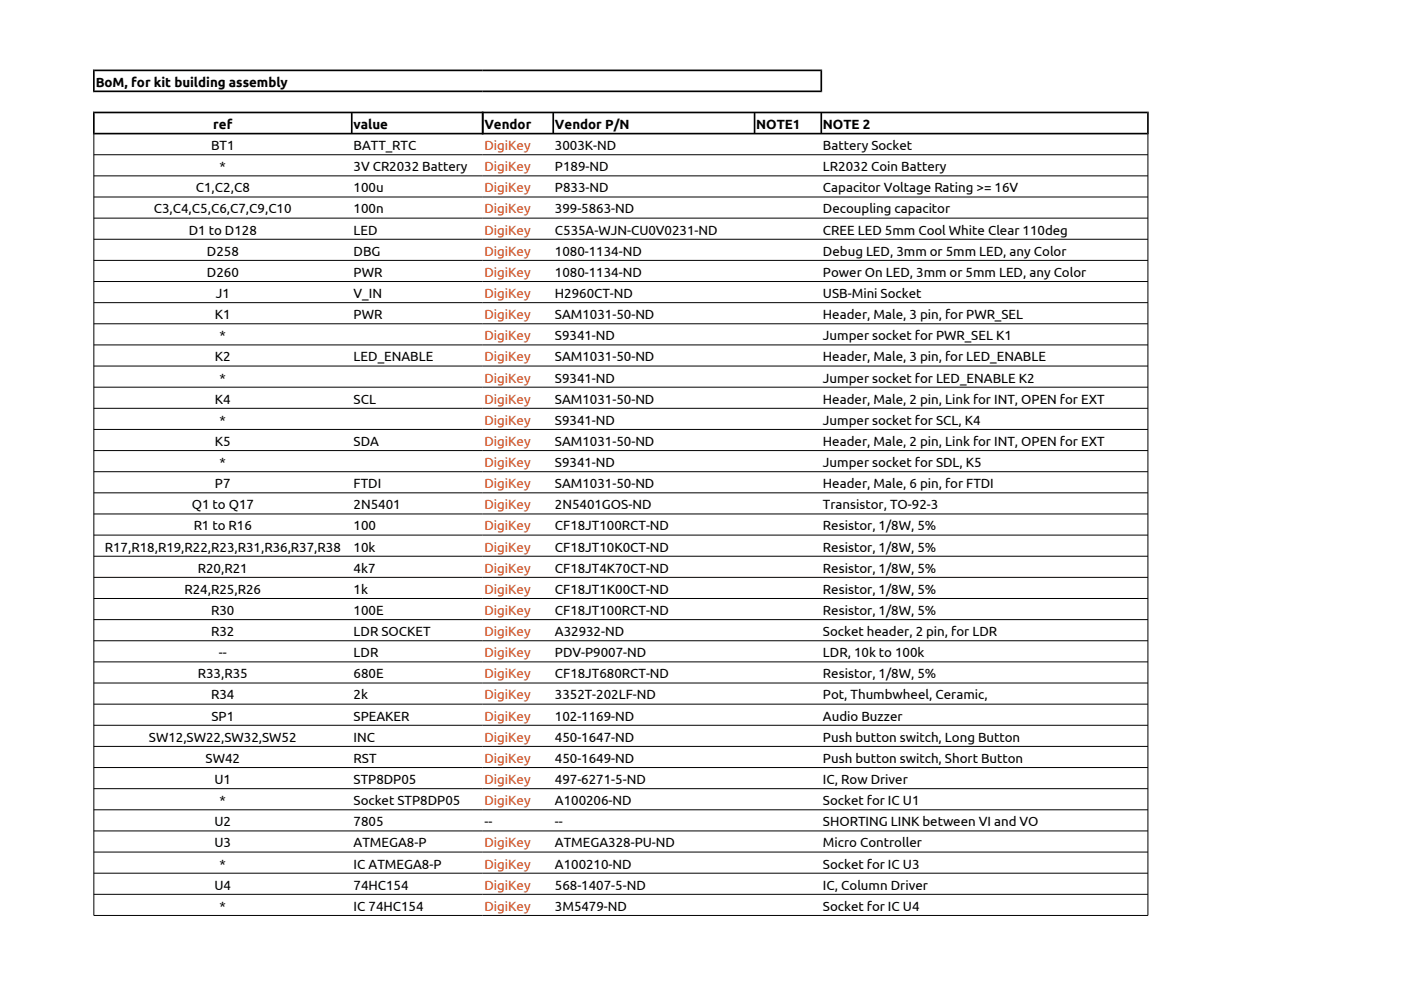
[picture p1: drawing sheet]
<svg xmlns="http://www.w3.org/2000/svg" width="297mm" height="210mm" viewBox="0 0 297 210" stroke-linecap="round" stroke-linejoin="round" font-family="sans-serif">
<defs><g id="words">
<g font-size="2.8">
<text x="20.3" y="18.4">BoM, for kit building assembly</text>
<text x="45.2" y="27.3">ref</text>
<text x="75" y="27.3">value</text>
<text x="102.7" y="27.3">Vendor</text>
<text x="117.7" y="27.3">Vendor P/N</text>
<text x="160.3" y="27.3">NOTE1</text>
<text x="174.5" y="27.3">NOTE 2</text>
<text x="44.8" y="31.8">BT1</text>
<text x="75" y="31.8">BATT_RTC</text>
<text x="117.7" y="31.8">3003K-ND</text>
<text x="174.5" y="31.8">Battery Socket</text>
<text x="41.5" y="40.8">C1,C2,C8</text>
<text x="46.6" y="36.3">*</text>
<text x="75" y="36.3">3V CR2032 Battery</text>
<text x="75" y="40.8">100u</text>
<text x="117.7" y="36.3">P189-ND</text>
<text x="117.7" y="40.8">P833-ND</text>
<text x="174.5" y="36.3">LR2032 Coin Battery</text>
<text x="174.5" y="40.8">Capacitor Voltage Rating &gt;= 16V</text>
<text x="32.6" y="45.3">C3,C4,C5,C6,C7,C9,C10</text>
<text x="75" y="45.3">100n</text>
<text x="117.7" y="45.3">399-5863-ND</text>
<text x="174.5" y="45.3">Decoupling capacitor</text>
<text x="40" y="49.7">D1 to D128</text>
<text x="75" y="49.7">LED</text>
<text x="117.7" y="49.7">C535A-WJN-CU0V0231-ND</text>
<text x="174.5" y="49.7">CREE LED 5mm Cool White Clear 110deg</text>
<text x="43.9" y="54.2">D258</text>
<text x="43.9" y="58.7">D260</text>
<text x="75" y="54.2">DBG</text>
<text x="75" y="58.7">PWR</text>
<text x="117.7" y="54.2">1080-1134-ND</text>
<text x="117.7" y="58.7">1080-1134-ND</text>
<text x="174.5" y="54.2">Debug LED, 3mm or 5mm LED, any Color</text>
<text x="174.5" y="58.7">Power On LED, 3mm or 5mm LED, any Color</text>
<text x="45.8" y="63.2">J1</text>
<text x="75" y="63.2">V_IN</text>
<text x="117.7" y="63.2">H2960CT-ND</text>
<text x="174.5" y="63.2">USB-Mini Socket</text>
<text x="45.6" y="67.7">K1</text>
<text x="75" y="67.7">PWR</text>
<text x="117.7" y="67.7">SAM1031-50-ND</text>
<text x="174.5" y="67.7">Header, Male, 3 pin, for PWR_SEL</text>
<text x="45.6" y="76.6">K2</text>
<text x="46.6" y="72.1">*</text>
<text x="75" y="76.6">LED_ENABLE</text>
<text x="117.7" y="72.1">S9341-ND</text>
<text x="117.7" y="76.6">SAM1031-50-ND</text>
<text x="174.5" y="72.1">Jumper socket for PWR_SEL K1</text>
<text x="174.5" y="76.6">Header, Male, 3 pin, for LED_ENABLE</text>
<text x="46.6" y="81.1">*</text>
<text x="117.7" y="81.1">S9341-ND</text>
<text x="174.5" y="81.1">Jumper socket for LED_ENABLE K2</text>
<text x="45.6" y="85.6">K4</text>
<text x="75" y="85.6">SCL</text>
<text x="117.7" y="85.6">SAM1031-50-ND</text>
<text x="174.5" y="85.6">Header, Male, 2 pin, Link for INT, OPEN for EXT</text>
<text x="45.6" y="94.5">K5</text>
<text x="46.6" y="90.1">*</text>
<text x="75" y="94.5">SDA</text>
<text x="117.7" y="90.1">S9341-ND</text>
<text x="117.7" y="94.5">SAM1031-50-ND</text>
<text x="174.5" y="90.1">Jumper socket for SCL, K4</text>
<text x="174.5" y="94.5">Header, Male, 2 pin, Link for INT, OPEN for EXT</text>
<text x="46.6" y="99">*</text>
<text x="117.7" y="99">S9341-ND</text>
<text x="174.5" y="99">Jumper socket for SDL, K5</text>
<text x="40.7" y="108">Q1 to Q17</text>
<text x="45.6" y="103.5">P7</text>
<text x="75" y="103.5">FTDI</text>
<text x="75" y="108">2N5401</text>
<text x="117.7" y="103.5">SAM1031-50-ND</text>
<text x="117.7" y="108">2N5401GOS-ND</text>
<text x="174.5" y="103.5">Header, Male, 6 pin, for FTDI</text>
<text x="174.5" y="108">Transistor, TO-92-3</text>
<text x="41.1" y="112.5">R1 to R16</text>
<text x="75" y="112.5">100</text>
<text x="117.7" y="112.5">CF18JT100RCT-ND</text>
<text x="174.5" y="112.5">Resistor, 1/8W, 5%</text>
<text x="22.2" y="116.9">R17,R18,R19,R22,R23,R31,R36,R37,R38</text>
<text x="75" y="116.9">10k</text>
<text x="117.7" y="116.9">CF18JT10K0CT-ND</text>
<text x="174.5" y="116.9">Resistor, 1/8W, 5%</text>
<text x="39.1" y="125.9">R24,R25,R26</text>
<text x="41.9" y="121.4">R20,R21</text>
<text x="75" y="121.4">4k7</text>
<text x="75" y="125.9">1k</text>
<text x="117.7" y="121.4">CF18JT4K70CT-ND</text>
<text x="117.7" y="125.9">CF18JT1K00CT-ND</text>
<text x="174.5" y="121.4">Resistor, 1/8W, 5%</text>
<text x="174.5" y="125.9">Resistor, 1/8W, 5%</text>
<text x="44.8" y="130.4">R30</text>
<text x="75" y="130.4">100E</text>
<text x="117.7" y="130.4">CF18JT100RCT-ND</text>
<text x="174.5" y="130.4">Resistor, 1/8W, 5%</text>
<text x="44.8" y="134.9">R32</text>
<text x="75" y="134.9">LDR SOCKET</text>
<text x="117.7" y="134.9">A32932-ND</text>
<text x="174.5" y="134.9">Socket header, 2 pin, for LDR</text>
<text x="41.9" y="143.8">R33,R35</text>
<text x="46.4" y="139.3">--</text>
<text x="75" y="139.3">LDR</text>
<text x="75" y="143.8">680E</text>
<text x="117.7" y="139.3">PDV-P9007-ND</text>
<text x="117.7" y="143.8">CF18JT680RCT-ND</text>
<text x="174.5" y="139.3">LDR, 10k to 100k</text>
<text x="174.5" y="143.8">Resistor, 1/8W, 5%</text>
<text x="44.8" y="148.3">R34</text>
<text x="75" y="148.3">2k</text>
<text x="117.7" y="148.3">3352T-202LF-ND</text>
<text x="174.5" y="148.3">Pot, Thumbwheel, Ceramic,</text>
<text x="44.8" y="152.8">SP1</text>
<text x="75" y="152.8">SPEAKER</text>
<text x="117.7" y="152.8">102-1169-ND</text>
<text x="174.5" y="152.8">Audio Buzzer</text>
<text x="31.6" y="157.3">SW12,SW22,SW32,SW52</text>
<text x="43.6" y="161.7">SW42</text>
<text x="75" y="157.3">INC</text>
<text x="75" y="161.7">RST</text>
<text x="117.7" y="157.3">450-1647-ND</text>
<text x="117.7" y="161.7">450-1649-ND</text>
<text x="174.5" y="157.3">Push button switch, Long Button</text>
<text x="174.5" y="161.7">Push button switch, Short Button</text>
<text x="45.5" y="166.2">U1</text>
<text x="75" y="166.2">STP8DP05</text>
<text x="117.7" y="166.2">497-6271-5-ND</text>
<text x="174.5" y="166.2">IC, Row Driver</text>
<text x="46.6" y="170.7">*</text>
<text x="75" y="170.7">Socket STP8DP05</text>
<text x="117.7" y="170.7">A100206-ND</text>
<text x="174.5" y="170.7">Socket for IC U1</text>
<text x="45.5" y="175.2">U2</text>
<text x="45.5" y="179.7">U3</text>
<text x="75" y="175.2">7805</text>
<text x="75" y="179.7">ATMEGA8-P</text>
<text x="102.7" y="175.2">--</text>
<text x="117.7" y="175.2">--</text>
<text x="117.7" y="179.7">ATMEGA328-PU-ND</text>
<text x="174.5" y="175.2">SHORTING LINK between VI and VO</text>
<text x="174.5" y="179.7">Micro Controller</text>
<text x="46.6" y="184.2">*</text>
<text x="75" y="184.2">IC ATMEGA8-P</text>
<text x="117.7" y="184.2">A100210-ND</text>
<text x="174.5" y="184.2">Socket for IC U3</text>
<text x="45.5" y="188.6">U4</text>
<text x="75" y="188.6">74HC154</text>
<text x="117.7" y="188.6">568-1407-5-ND</text>
<text x="174.5" y="188.6">IC, Column Driver</text>
<text x="46.6" y="193.1">*</text>
<text x="75" y="193.1">IC 74HC154</text>
<text x="117.7" y="193.1">3M5479-ND</text>
<text x="174.5" y="193.1">Socket for IC U4</text>
</g>
<g font-size="2.8" fill="#dd4814">
<text x="102.7" y="31.8">DigiKey</text>
<text x="102.7" y="36.3">DigiKey</text>
<text x="102.7" y="40.8">DigiKey</text>
<text x="102.7" y="45.3">DigiKey</text>
<text x="102.7" y="49.7">DigiKey</text>
<text x="102.7" y="54.2">DigiKey</text>
<text x="102.7" y="58.7">DigiKey</text>
<text x="102.7" y="63.2">DigiKey</text>
<text x="102.7" y="67.7">DigiKey</text>
<text x="102.7" y="72.1">DigiKey</text>
<text x="102.7" y="76.6">DigiKey</text>
<text x="102.7" y="81.1">DigiKey</text>
<text x="102.7" y="85.6">DigiKey</text>
<text x="102.7" y="90.1">DigiKey</text>
<text x="102.7" y="94.5">DigiKey</text>
<text x="102.7" y="99">DigiKey</text>
<text x="102.7" y="103.5">DigiKey</text>
<text x="102.7" y="108">DigiKey</text>
<text x="102.7" y="112.5">DigiKey</text>
<text x="102.7" y="116.9">DigiKey</text>
<text x="102.7" y="121.4">DigiKey</text>
<text x="102.7" y="125.9">DigiKey</text>
<text x="102.7" y="130.4">DigiKey</text>
<text x="102.7" y="134.9">DigiKey</text>
<text x="102.7" y="139.3">DigiKey</text>
<text x="102.7" y="143.8">DigiKey</text>
<text x="102.7" y="148.3">DigiKey</text>
<text x="102.7" y="152.8">DigiKey</text>
<text x="102.7" y="157.3">DigiKey</text>
<text x="102.7" y="161.7">DigiKey</text>
<text x="102.7" y="166.2">DigiKey</text>
<text x="102.7" y="170.7">DigiKey</text>
<text x="102.7" y="179.7">DigiKey</text>
<text x="102.7" y="184.2">DigiKey</text>
<text x="102.7" y="188.6">DigiKey</text>
<text x="102.7" y="193.1">DigiKey</text>
</g>
</g></defs>
<g fill="#000">
<path d="M19.7 14.7l.4 .4v4.1l-.4 .3z" fill-rule="evenodd"/>
<path d="M19.7 14.7h82.6v.4h-82.2z" fill-rule="evenodd"/>
<path d="M20.1 19.2h82.2v.3h-82.6z" fill-rule="evenodd"/>
<path d="M102.3 14.7h72l-.3 .4h-71.7z" fill-rule="evenodd"/>
<path d="M102.3 19.2h71.7l.3 .3h-72z" fill-rule="evenodd"/>
<path d="M174.1 14.9l.2-.2v4.8l-.3-.3v-4.1z" fill-rule="evenodd"/>
<path d="M19.7 23.7l.4 .3v4.2l-.4 .3z" fill-rule="evenodd"/>
<path d="M74.4 24l.2-.2 .2 .2v4.2l-.2 .1-.2-.1z" fill-rule="evenodd"/>
<path d="M19.7 23.7h82.8l-.3 .3h-82.1z" fill-rule="evenodd"/>
<path d="M20.1 28.2h82.1l.3 .3h-82.6z" fill-rule="evenodd"/>
<path d="M102.2 24l.3-.3v4.8l-.3-.3z" fill-rule="evenodd"/>
<path d="M102.2 23.7l.3 .3v4.2l-.3 .3z" fill-rule="evenodd"/>
<path d="M117.1 24l.2-.2 .2 .2v4.2l-.2 .1-.2-.1z" fill-rule="evenodd"/>
<path d="M159.8 24l.2-.2 .2 .2v4.2l-.2 .1-.2-.1z" fill-rule="evenodd"/>
<path d="M174.1 23.8l.2 .2v4.2l-.2 .1-.1-.1v-4.2z" fill-rule="evenodd"/>
<path d="M102.2 23.7h141.4l-.4 .3h-140.7z" fill-rule="evenodd"/>
<path d="M102.2 28.5l.3-.3h140.7l.2 .1v.2z" fill-rule="evenodd"/>
<path d="M243.4 23.8l.2-.1v4.8l-.4-.3v-4.2z" fill-rule="evenodd"/>
</g>
<g fill="none" stroke="#000" stroke-width=".21">
<path d="M19.9 32.8h223.5M19.9 37.3h223.5M19.9 28.3v165.8h223.5v-165.8M19.9 41.8h223.5M19.9 46.2h223.5M19.9 50.7h223.5M19.9 55.2h223.5M19.9 59.7h223.5M19.9 64.2h223.5M19.9 68.7h223.5M19.9 73.1h223.5M19.9 77.6h223.5"/>
<path d="M19.9 82.1h223.5M19.9 86.6h223.5M19.9 91.1h223.5M19.9 95.5h223.5M19.9 100h223.5M19.9 104.5h223.5M19.9 109h223.5M19.9 113.5h223.5M19.9 117.9h223.5M19.9 122.4h223.5M19.9 126.9h223.5M19.9 131.4h223.5"/>
<path d="M19.9 135.9h223.5M19.9 140.3h223.5M19.9 144.8h223.5M19.9 149.3h223.5M19.9 153.8h223.5M19.9 158.3h223.5M19.9 162.7h223.5M19.9 167.2h223.5M19.9 171.7h223.5M19.9 176.2h223.5M19.9 180.7h223.5M19.9 185.1h223.5"/>
<path d="M19.9 189.6h223.5"/>
</g>
<use href="#words"/>
</svg>
